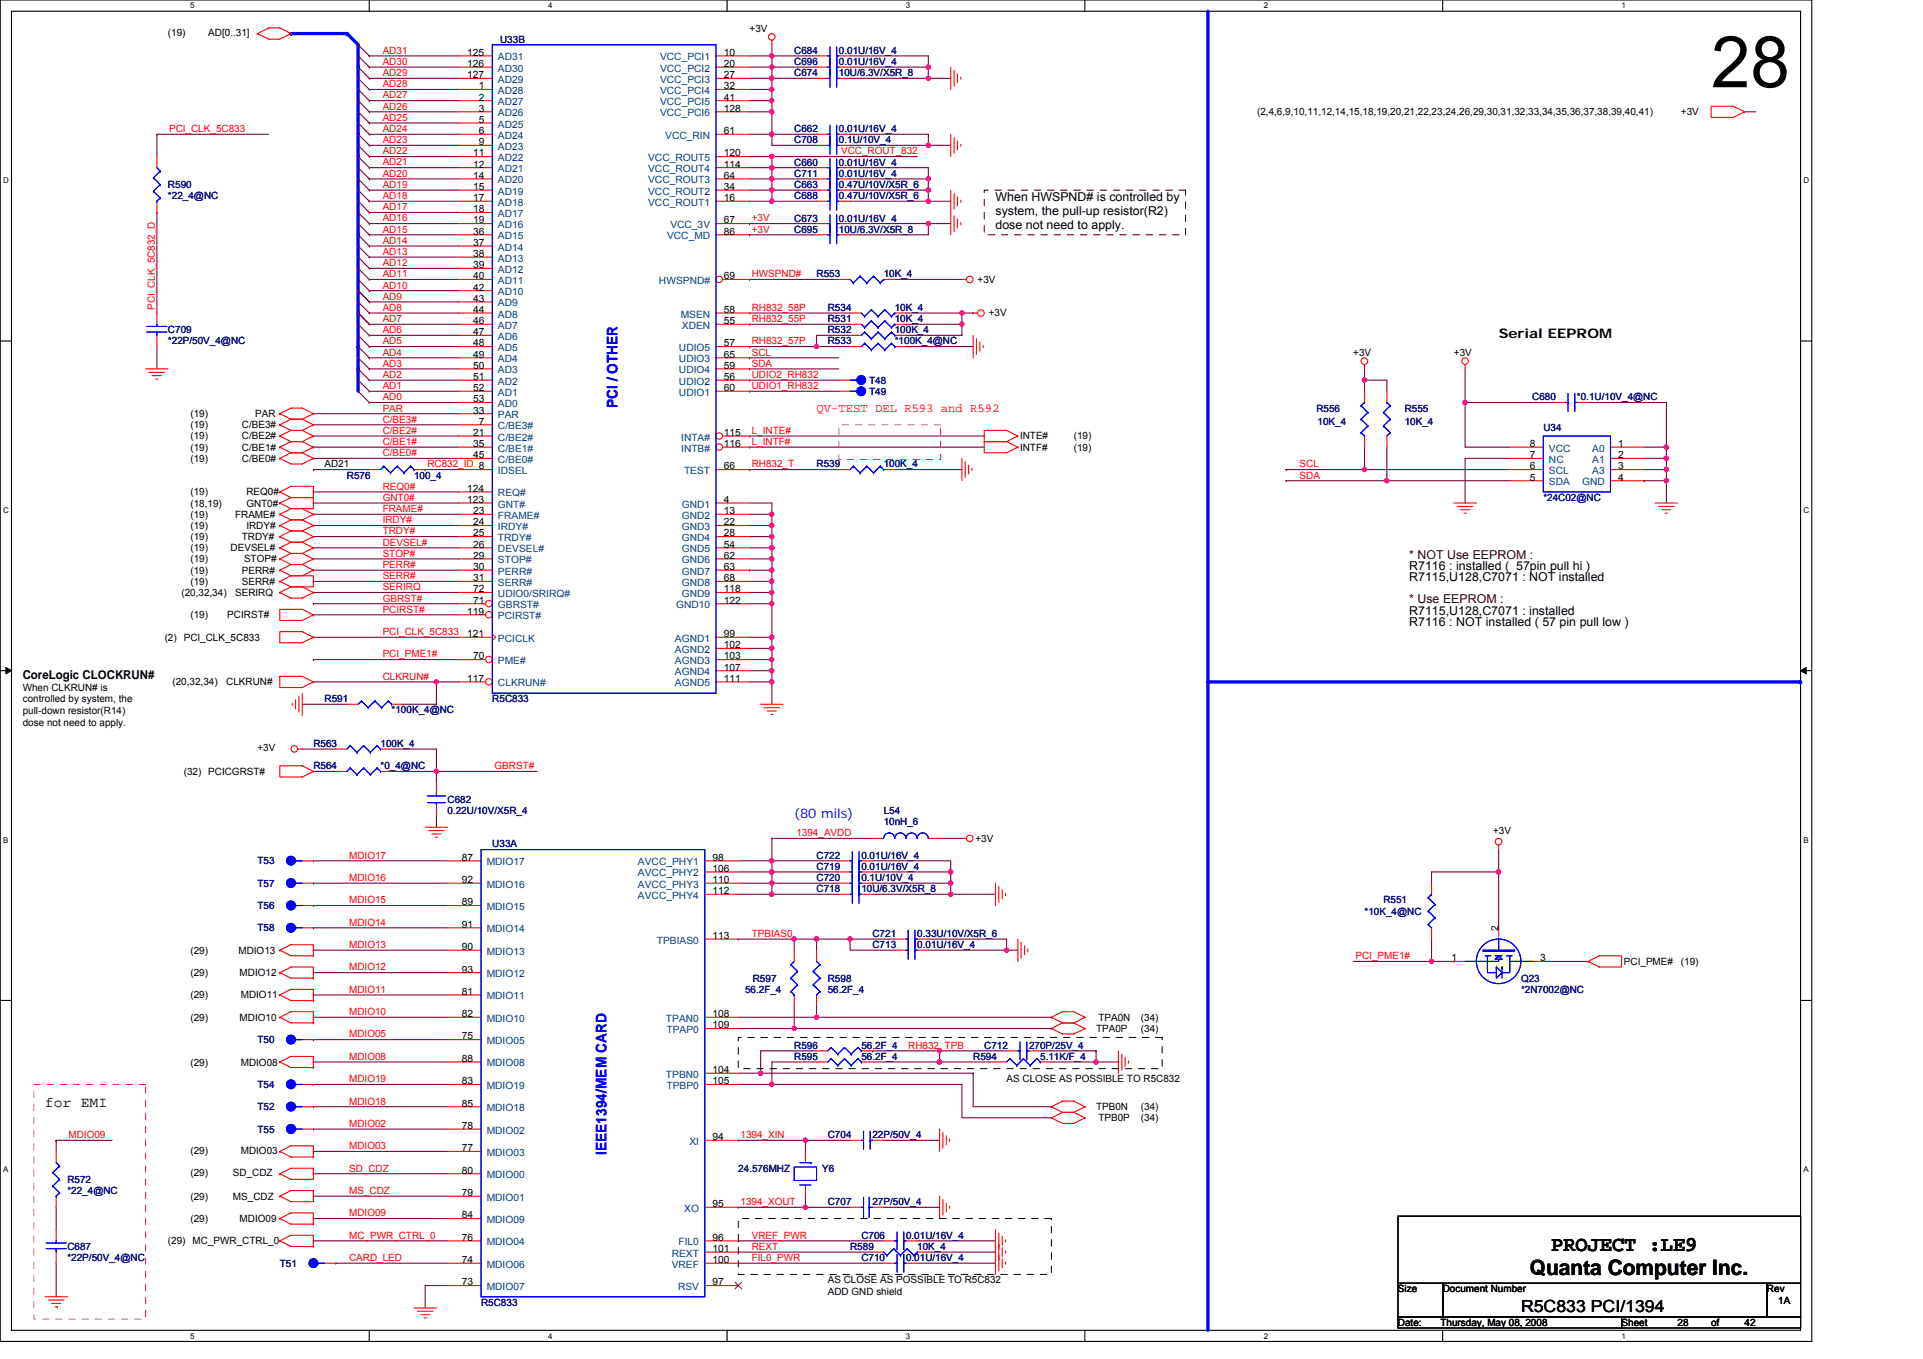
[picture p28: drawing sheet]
<svg xmlns="http://www.w3.org/2000/svg" width="297mm" height="210mm" viewBox="0 0 297 210" stroke-linecap="round" stroke-linejoin="round" font-family="sans-serif">
<defs><g id="words">
<text font-size="11" x="264.3" y="13.5">28</text>
<g font-size="3.3">
<text x="236.3" y="197">Quanta Computer Inc.</text>
<text x="239.6" y="193.3">PROJECT :LE9</text>
</g>
<text font-size="2.6" x="234.9" y="202.7">R5C833 PCI/1394</text>
<g font-size="2.2" fill="#00f">
<text x="95.4" y="63.1" transform="rotate(-90 95.4 63.1)">PCI / OTHER</text>
<text x="93.7" y="178.4" transform="rotate(-90 93.7 178.4)">IEEE1394/MEM CARD</text>
</g>
<text font-size="2.2" x="7" y="171.1">for EMI</text>
<text font-size="2.1" x="231.5" y="52.2">Serial EEPROM</text>
<text font-size="2.1" fill="#00f" x="122.7" y="126.4">(80 mils)</text>
<g font-size="1.9">
<text x="153.8" y="31.1">When HWSPND# is controlled by</text>
<text x="153.8" y="33.3">system, the pull-up resistor(R2)</text>
<text x="153.8" y="35.4">dose not need to apply.</text>
<text x="217.7" y="89.8">R7115,U128,C7071 : NOT installed</text>
<text x="217.7" y="88.1">R7116 : installed ( 57pin pull hi )</text>
<text x="217.7" y="95">R7115,U128,C7071 : installed</text>
<text x="217.7" y="96.7">R7116 : NOT installed ( 57 pin pull low )</text>
<text x="3.5" y="104.9">CoreLogic CLOCKRUN#</text>
</g>
<text font-size="1.9" fill="#f00" x="126.1" y="63.7">QV-TEST DEL R593 and R592</text>
<g font-size="1.9" fill="#400000">
<text x="217.7" y="86.3">* NOT Use EEPROM :</text>
<text x="217.7" y="93.2">* Use EEPROM :</text>
</g>
<g font-size="1.5">
<text x="25.9" y="5.5">(19)</text>
<text x="32.2" y="5.5">AD[0..31]</text>
<text x="115.8" y="4.9">+3V</text>
<text x="72.2" y="10.4">126</text>
<text x="72.2" y="8.6">125</text>
<text x="111.8" y="8.6">10</text>
<text x="111.8" y="10.4">20</text>
<text x="72.2" y="12.1">127</text>
<text x="74" y="17.3">3</text>
<text x="74" y="15.5">2</text>
<text x="74" y="13.8">1</text>
<text x="111.8" y="12.1">27</text>
<text x="111.8" y="13.8">32</text>
<text x="111.8" y="15.5">41</text>
<text x="111.8" y="17.3">128</text>
<text x="194.2" y="17.8">(2,4,6,9,10,11,12,14,15,18,19,20,21,22,23,24,26,29,30,31,32,33,34,35,36,37,38,39,40,41)</text>
<text x="259.6" y="17.8">+3V</text>
<text x="74" y="22.4">9</text>
<text x="74" y="20.7">6</text>
<text x="74" y="19">5</text>
<text x="111.8" y="20.7">61</text>
<text x="73.1" y="29.4">15</text>
<text x="73.1" y="27.6">14</text>
<text x="73.1" y="25.9">12</text>
<text x="73.1" y="24.2">11</text>
<text x="111.8" y="29.4">34</text>
<text x="111.8" y="27.6">64</text>
<text x="111.8" y="25.9">114</text>
<text x="111.8" y="24.2">120</text>
<text x="73.1" y="34.5">19</text>
<text x="73.1" y="32.8">18</text>
<text x="73.1" y="31.1">17</text>
<text x="111.8" y="34.5">67</text>
<text x="111.8" y="31.1">16</text>
<text x="73.1" y="41.4">39</text>
<text x="73.1" y="39.7">38</text>
<text x="73.1" y="38">37</text>
<text x="73.1" y="36.3">36</text>
<text x="111.8" y="36.3">86</text>
<text x="73.1" y="46.6">43</text>
<text x="73.1" y="44.9">42</text>
<text x="73.1" y="43.2">40</text>
<text x="111.8" y="43.2">69</text>
<text x="151" y="43.7">+3V</text>
<text x="73.1" y="53.5">48</text>
<text x="73.1" y="51.8">47</text>
<text x="73.1" y="50.1">46</text>
<text x="73.1" y="48.3">44</text>
<text x="111.8" y="48.3">58</text>
<text x="111.8" y="53.5">57</text>
<text x="111.8" y="50.1">55</text>
<text x="152.7" y="48.9">+3V</text>
<text x="73.1" y="58.7">51</text>
<text x="73.1" y="57">50</text>
<text x="73.1" y="55.3">49</text>
<text x="111.8" y="57">59</text>
<text x="111.8" y="55.3">65</text>
<text x="111.8" y="58.7">56</text>
<text x="209" y="54.9">+3V</text>
<text x="224.6" y="54.9">+3V</text>
<text x="29.4" y="64.5">(19)</text>
<text x="39.4" y="64.5">PAR</text>
<text x="73.1" y="62.2">53</text>
<text x="73.1" y="60.4">52</text>
<text x="73.1" y="63.9">33</text>
<text x="74" y="65.6">7</text>
<text x="111.8" y="60.4">60</text>
<text x="29.4" y="66.2">(19)</text>
<text x="29.4" y="71.4">(19)</text>
<text x="29.4" y="67.9">(19)</text>
<text x="29.4" y="69.6">(19)</text>
<text x="37.4" y="66.2">C/BE3#</text>
<text x="37.4" y="71.4">C/BE0#</text>
<text x="37.4" y="67.9">C/BE2#</text>
<text x="37.4" y="69.6">C/BE1#</text>
<text x="73.1" y="70.8">45</text>
<text x="73.1" y="69.1">35</text>
<text x="73.1" y="67.4">21</text>
<text x="111.8" y="67.4">115</text>
<text x="111.8" y="69.1">116</text>
<text x="157.6" y="67.9">INTE#</text>
<text x="157.6" y="69.6">INTF#</text>
<text x="165.9" y="67.9">(19)</text>
<text x="165.9" y="69.6">(19)</text>
<text x="236.3" y="70.8">7</text>
<text x="236.3" y="69.1">8</text>
<text x="250" y="69.1">1</text>
<text x="250" y="70.8">2</text>
<text x="29.4" y="76.5">(19)</text>
<text x="38.1" y="76.5">REQ0#</text>
<text x="50.1" y="72.2">AD21</text>
<text x="72.2" y="76">124</text>
<text x="72.2" y="77.7">123</text>
<text x="111.8" y="77.7">4</text>
<text x="111.8" y="72.5">66</text>
<text x="236.3" y="74.3">5</text>
<text x="236.3" y="72.5">6</text>
<text x="250" y="72.5">3</text>
<text x="250" y="74.3">4</text>
<text x="29.4" y="83.4">(19)</text>
<text x="29.4" y="81.7">(19)</text>
<text x="29.4" y="78.3">(18,19)</text>
<text x="29.4" y="80">(19)</text>
<text x="36.3" y="80">FRAME#</text>
<text x="37.4" y="83.4">TRDY#</text>
<text x="38.1" y="81.7">IRDY#</text>
<text x="38.1" y="78.3">GNT0#</text>
<text x="73.1" y="82.9">25</text>
<text x="73.1" y="81.2">24</text>
<text x="73.1" y="79.4">23</text>
<text x="111.8" y="79.4">13</text>
<text x="111.8" y="81.2">22</text>
<text x="111.8" y="82.9">28</text>
<text x="29.4" y="88.6">(19)</text>
<text x="29.4" y="86.9">(19)</text>
<text x="29.4" y="85.2">(19)</text>
<text x="35.6" y="85.2">DEVSEL#</text>
<text x="37.4" y="88.6">PERR#</text>
<text x="37.7" y="86.9">STOP#</text>
<text x="73.1" y="89.8">31</text>
<text x="73.1" y="88.1">30</text>
<text x="73.1" y="86.3">29</text>
<text x="73.1" y="84.6">26</text>
<text x="111.8" y="84.6">54</text>
<text x="111.8" y="86.3">62</text>
<text x="111.8" y="88.1">63</text>
<text x="111.8" y="89.8">68</text>
<text x="28" y="92.1">(20,32,34)</text>
<text x="29.4" y="95.5">(19)</text>
<text x="29.4" y="90.4">(19)</text>
<text x="35.1" y="95.5">PCIRST#</text>
<text x="36.3" y="92.1">SERIRQ</text>
<text x="37.4" y="90.4">SERR#</text>
<text x="72.2" y="95">119</text>
<text x="73.1" y="91.5">72</text>
<text x="73.1" y="93.3">71</text>
<text x="111.8" y="93.3">122</text>
<text x="111.8" y="91.5">118</text>
<text x="25.4" y="99">(2) PCI_CLK_5C833</text>
<text x="72.2" y="98.4">121</text>
<text x="73.1" y="101.9">70</text>
<text x="111.8" y="98.4">99</text>
<text x="111.8" y="101.9">103</text>
<text x="111.8" y="100.2">102</text>
<text x="3.5" y="106.8">When CLKRUN# is</text>
<text x="26.6" y="105.9">(20,32,34)</text>
<text x="34.9" y="105.9">CLKRUN#</text>
<text x="72.2" y="105.3">117</text>
<text x="111.8" y="103.6">107</text>
<text x="111.8" y="105.3">111</text>
<text x="3.5" y="108.5">controlled by system, the</text>
<text x="3.5" y="110.3">pull-down resistor(R14)</text>
<text x="3.5" y="112.1">dose not need to apply.</text>
<text x="28.4" y="119.7">(32) PCICGRST#</text>
<text x="39.8" y="116.1">+3V</text>
<text x="150.7" y="130.1">+3V</text>
<text x="230.6" y="128.9">+3V</text>
<text x="71.3" y="136.4">92</text>
<text x="71.3" y="133">87</text>
<text x="110.1" y="133">98</text>
<text x="110.1" y="134.7">106</text>
<text x="110.1" y="136.4">110</text>
<text x="71.3" y="143.3">91</text>
<text x="71.3" y="139.9">89</text>
<text x="110.1" y="138.2">112</text>
<text x="231.5" y="143.9" transform="rotate(-90 231.5 143.9)">2</text>
<text x="29.4" y="147.4">(29)</text>
<text x="36.8" y="147.4">MDIO13</text>
<text x="71.3" y="146.8">90</text>
<text x="110.1" y="145.1">113</text>
<text x="224.2" y="148.5">1</text>
<text x="237.9" y="148.5">3</text>
<text x="250.8" y="149.1">PCI_PME#</text>
<text x="259.6" y="149.1">(19)</text>
<text x="29.4" y="150.8">(29)</text>
<text x="29.4" y="154.3">(29)</text>
<text x="37" y="150.8">MDIO12</text>
<text x="37.2" y="154.3">MDIO11</text>
<text x="71.3" y="153.7">81</text>
<text x="71.3" y="150.3">93</text>
<text x="29.4" y="157.7">(29)</text>
<text x="37" y="157.7">MDIO10</text>
<text x="71.3" y="160.6">75</text>
<text x="71.3" y="157.2">82</text>
<text x="110.1" y="157.2">108</text>
<text x="110.1" y="158.9">109</text>
<text x="169.3" y="159.4">TPA0P</text>
<text x="169.7" y="157.7">TPA0N</text>
<text x="176.2" y="157.7">(34)</text>
<text x="176.2" y="159.4">(34)</text>
<text x="29.4" y="164.6">(29)</text>
<text x="37.2" y="164.6">MDIO08</text>
<text x="71.3" y="164.1">88</text>
<text x="71.3" y="167.5">83</text>
<text x="110.1" y="165.8">104</text>
<text x="110.1" y="167.5">105</text>
<text x="155.5" y="167.2">AS CLOSE AS POSSIBLE TO R5C832</text>
<text x="71.3" y="171">85</text>
<text x="169.3" y="171.5">TPB0N</text>
<text x="169.7" y="173.3">TPB0P</text>
<text x="176.2" y="171.5">(34)</text>
<text x="176.2" y="173.3">(34)</text>
<text x="29.4" y="178.3">(29)</text>
<text x="37.2" y="178.3">MDIO03</text>
<text x="71.3" y="177.9">77</text>
<text x="71.3" y="174.4">78</text>
<text x="110.1" y="176.2">94</text>
<text x="29.4" y="181.7">(29)</text>
<text x="29.4" y="185.4">(29)</text>
<text x="36" y="181.7">SD_CDZ</text>
<text x="36" y="185.4">MS_CDZ</text>
<text x="71.3" y="181.3">80</text>
<text x="71.3" y="184.8">79</text>
<text x="29.4" y="188.8">(29)</text>
<text x="37" y="188.8">MDIO09</text>
<text x="71.3" y="191.7">76</text>
<text x="71.3" y="188.3">84</text>
<text x="110.1" y="191.7">96</text>
<text x="110.1" y="186.5">95</text>
<text x="25.9" y="192.3">(29)</text>
<text x="29.8" y="192.3">MC_PWR_CTRL_0</text>
<text x="71.3" y="195.2">74</text>
<text x="110.1" y="193.4">101</text>
<text x="110.1" y="195.2">100</text>
<text x="71.3" y="198.6">73</text>
<text x="110.1" y="198.6">97</text>
<text x="127.9" y="198.3">AS CLOSE AS POSSIBLE TO R5C832</text>
<text x="127.9" y="200">ADD GND shield</text>
<text x="215.9" y="199.7">Size</text>
<text x="222.9" y="199.7">Document Number</text>
<text x="272.9" y="199.7">Rev</text>
<text x="274.7" y="201.4">1A</text>
<text x="215.9" y="204.9">Date:</text>
<text x="222.5" y="204.9">Thursday, May 08, 2008</text>
<text x="250.5" y="204.9">Sheet</text>
<text x="259.1" y="204.9">28</text>
<text x="264.3" y="204.9">of</text>
<text x="269.5" y="204.9">42</text>
</g>
<g font-size="1.5" fill="#f00">
<text x="59.1" y="10">AD30</text>
<text x="59.1" y="8.3">AD31</text>
<text x="59.1" y="11.8">AD29</text>
<text x="59.1" y="13.5">AD28</text>
<text x="59.1" y="16.9">AD26</text>
<text x="59.1" y="15.2">AD27</text>
<text x="26.1" y="20.4">PCI_CLK_5C833</text>
<text x="59.1" y="23.9">AD22</text>
<text x="59.1" y="20.4">AD24</text>
<text x="59.1" y="18.7">AD25</text>
<text x="59.1" y="22.1">AD23</text>
<text x="129.9" y="23.9">VCC_ROUT_832</text>
<text x="59.1" y="25.6">AD21</text>
<text x="59.1" y="29">AD19</text>
<text x="59.1" y="27.3">AD20</text>
<text x="59.1" y="30.8">AD18</text>
<text x="59.1" y="32.5">AD17</text>
<text x="59.1" y="34.2">AD16</text>
<text x="59.1" y="35.9">AD15</text>
<text x="116.1" y="34.2">+3V</text>
<text x="116.1" y="35.9">+3V</text>
<text x="59.1" y="41.1">AD12</text>
<text x="59.1" y="39.4">AD13</text>
<text x="59.1" y="37.7">AD14</text>
<text x="23.9" y="47.9" transform="rotate(-90 23.9 47.9)">PCI_CLK_5C832_D</text>
<text x="59.1" y="42.8">AD11</text>
<text x="59.1" y="46.3">AD9</text>
<text x="59.1" y="44.6">AD10</text>
<text x="116.1" y="42.8">HWSPND#</text>
<text x="59.1" y="49.8">AD7</text>
<text x="59.1" y="51.5">AD6</text>
<text x="59.1" y="53.2">AD5</text>
<text x="59.1" y="48">AD8</text>
<text x="116.1" y="49.8">RH832_55P</text>
<text x="116.1" y="48">RH832_58P</text>
<text x="116.1" y="53.2">RH832_57P</text>
<text x="59.1" y="58.4">AD2</text>
<text x="59.1" y="54.9">AD4</text>
<text x="59.1" y="56.7">AD3</text>
<text x="116.1" y="56.7">SDA</text>
<text x="116.1" y="54.9">SCL</text>
<text x="116.1" y="58.4">UDIO2_RH832</text>
<text x="59.1" y="60.1">AD1</text>
<text x="59.1" y="61.8">AD0</text>
<text x="59.1" y="65.3">C/BE3#</text>
<text x="59.1" y="63.6">PAR</text>
<text x="116.1" y="60.1">UDIO1_RH832</text>
<text x="59.1" y="68.7">C/BE1#</text>
<text x="59.1" y="70.5">C/BE0#</text>
<text x="59.1" y="67">C/BE2#</text>
<text x="116.1" y="68.7">L_INTF#</text>
<text x="116.1" y="67">L_INTE#</text>
<text x="59.1" y="75.7">REQ0#</text>
<text x="59.1" y="77.4">GNT0#</text>
<text x="66" y="72.2">RC832_ID 8</text>
<text x="116.1" y="72.2">RH832_T</text>
<text x="200.7" y="73.9">SDA</text>
<text x="200.7" y="72.2">SCL</text>
<text x="59.1" y="79.1">FRAME#</text>
<text x="59.1" y="82.6">TRDY#</text>
<text x="59.1" y="80.9">IRDY#</text>
<text x="59.1" y="87.8">PERR#</text>
<text x="59.1" y="84.3">DEVSEL#</text>
<text x="59.1" y="86">STOP#</text>
<text x="59.1" y="89.5">SERR#</text>
<text x="59.1" y="92.9">GBRST#</text>
<text x="59.1" y="94.7">PCIRST#</text>
<text x="59.1" y="91.2">SERIRQ</text>
<text x="59.1" y="98.1">PCI_CLK_5C833</text>
<text x="59.1" y="101.6">PCI_PME1#</text>
<text x="59.1" y="105">CLKRUN#</text>
<text x="76.4" y="118.9">GBRST#</text>
<text x="123" y="129.2">1394_AVDD</text>
<text x="53.9" y="136.1">MDIO16</text>
<text x="53.9" y="132.7">MDIO17</text>
<text x="53.9" y="139.6">MDIO15</text>
<text x="53.9" y="143">MDIO14</text>
<text x="53.9" y="146.5">MDIO13</text>
<text x="53.9" y="149.9">MDIO12</text>
<text x="116.1" y="144.8">TPBIAS0</text>
<text x="209.4" y="148.2">PCI_PME1#</text>
<text x="53.9" y="153.4">MDIO11</text>
<text x="53.9" y="156.8">MDIO10</text>
<text x="53.9" y="160.3">MDIO05</text>
<text x="53.9" y="163.7">MDIO08</text>
<text x="53.9" y="167.2">MDIO19</text>
<text x="140.3" y="162">RH832_TPB</text>
<text x="53.9" y="170.7">MDIO18</text>
<text x="10.6" y="175.9">MDIO09</text>
<text x="53.9" y="174.1">MDIO02</text>
<text x="53.9" y="177.6">MDIO03</text>
<text x="114.4" y="175.9">1394_XIN</text>
<text x="53.9" y="181">SD_CDZ</text>
<text x="53.9" y="184.5">MS_CDZ</text>
<text x="53.9" y="187.9">MDIO09</text>
<text x="53.9" y="191.4">MC_PWR_CTRL_0</text>
<text x="114.4" y="186.2">1394_XOUT</text>
<text x="116.1" y="191.4">VREF_PWR</text>
<text x="53.9" y="194.8">CARD_LED</text>
<text x="116.1" y="193.1">REXT</text>
<text x="116.1" y="194.8">FIL0_PWR</text>
</g>
<g font-size="1.5" fill="#004080">
<text x="76.9" y="11.1">AD30</text>
<text x="76.9" y="9.3">AD31</text>
<text x="102" y="9.3">VCC_PCI1</text>
<text x="102" y="11.1">VCC_PCI2</text>
<text x="76.9" y="18">AD26</text>
<text x="76.9" y="16.3">AD27</text>
<text x="76.9" y="14.5">AD28</text>
<text x="76.9" y="12.8">AD29</text>
<text x="102" y="12.8">VCC_PCI3</text>
<text x="102" y="14.5">VCC_PCI4</text>
<text x="102" y="16.3">VCC_PCI5</text>
<text x="102" y="18">VCC_PCI6</text>
<text x="76.9" y="23.2">AD23</text>
<text x="76.9" y="21.4">AD24</text>
<text x="76.9" y="19.7">AD25</text>
<text x="102.8" y="21.4">VCC_RIN</text>
<text x="76.9" y="28.3">AD20</text>
<text x="76.9" y="26.6">AD21</text>
<text x="76.9" y="24.9">AD22</text>
<text x="100.1" y="28.3">VCC_ROUT3</text>
<text x="100.1" y="26.6">VCC_ROUT4</text>
<text x="100.1" y="24.9">VCC_ROUT5</text>
<text x="76.9" y="35.2">AD16</text>
<text x="76.9" y="33.5">AD17</text>
<text x="76.9" y="31.8">AD18</text>
<text x="76.9" y="30.1">AD19</text>
<text x="100.1" y="31.8">VCC_ROUT1</text>
<text x="100.1" y="30.1">VCC_ROUT2</text>
<text x="103.5" y="35.2">VCC_3V</text>
<text x="76.9" y="40.4">AD13</text>
<text x="76.9" y="38.7">AD14</text>
<text x="76.9" y="37">AD15</text>
<text x="103" y="37">VCC_MD</text>
<text x="76.9" y="47.3">AD9</text>
<text x="76.9" y="45.6">AD10</text>
<text x="76.9" y="43.9">AD11</text>
<text x="76.9" y="42.2">AD12</text>
<text x="101.8" y="43.9">HWSPND#</text>
<text x="76.9" y="52.5">AD6</text>
<text x="76.9" y="50.8">AD7</text>
<text x="76.9" y="49.1">AD8</text>
<text x="105.2" y="49.1">MSEN</text>
<text x="105.3" y="50.8">XDEN</text>
<text x="76.9" y="59.4">AD2</text>
<text x="76.9" y="57.7">AD3</text>
<text x="76.9" y="56">AD4</text>
<text x="76.9" y="54.3">AD5</text>
<text x="104.9" y="54.3">UDIO5</text>
<text x="104.9" y="57.7">UDIO4</text>
<text x="104.9" y="56">UDIO3</text>
<text x="104.9" y="59.4">UDIO2</text>
<text x="76.9" y="62.9">AD0</text>
<text x="76.9" y="61.2">AD1</text>
<text x="76.9" y="64.6">PAR</text>
<text x="104.9" y="61.2">UDIO1</text>
<text x="76.9" y="71.5">C/BE0#</text>
<text x="76.9" y="69.8">C/BE1#</text>
<text x="76.9" y="68.1">C/BE2#</text>
<text x="76.9" y="66.3">C/BE3#</text>
<text x="105.2" y="68.1">INTA#</text>
<text x="105.2" y="69.8">INTB#</text>
<text x="239.3" y="71.5">NC</text>
<text x="239.3" y="69.8">VCC</text>
<text x="246" y="69.8">A0</text>
<text x="246" y="71.5">A1</text>
<text x="76.9" y="76.7">REQ#</text>
<text x="76.9" y="73.3">IDSEL</text>
<text x="105.7" y="73.3">TEST</text>
<text x="239.3" y="75">SDA</text>
<text x="239.3" y="73.3">SCL</text>
<text x="244.4" y="75">GND</text>
<text x="246" y="73.3">A3</text>
<text x="76.9" y="78.4">GNT#</text>
<text x="76.9" y="83.6">TRDY#</text>
<text x="76.9" y="81.9">IRDY#</text>
<text x="76.9" y="80.2">FRAME#</text>
<text x="105.3" y="78.4">GND1</text>
<text x="105.3" y="80.2">GND2</text>
<text x="105.3" y="81.9">GND3</text>
<text x="105.3" y="83.6">GND4</text>
<text x="76.9" y="88.8">PERR#</text>
<text x="76.9" y="87.1">STOP#</text>
<text x="76.9" y="85.3">DEVSEL#</text>
<text x="105.3" y="85.3">GND5</text>
<text x="105.3" y="87.1">GND6</text>
<text x="105.3" y="88.8">GND7</text>
<text x="76.9" y="92.2">UDIO0/SRIRQ#</text>
<text x="76.9" y="90.5">SERR#</text>
<text x="76.9" y="95.7">PCIRST#</text>
<text x="76.9" y="94">GBRST#</text>
<text x="104.4" y="94">GND10</text>
<text x="105.3" y="90.5">GND8</text>
<text x="105.3" y="92.2">GND9</text>
<text x="76.9" y="99.2">PCICLK</text>
<text x="104.3" y="99.2">AGND1</text>
<text x="104.3" y="100.9">AGND2</text>
<text x="76.9" y="102.6">PME#</text>
<text x="76.9" y="106.1">CLKRUN#</text>
<text x="104.3" y="102.6">AGND3</text>
<text x="104.3" y="104.3">AGND4</text>
<text x="104.3" y="106.1">AGND5</text>
<text x="75.2" y="137.2">MDIO16</text>
<text x="75.2" y="133.7">MDIO17</text>
<text x="98.5" y="133.7">AVCC_PHY1</text>
<text x="98.5" y="135.4">AVCC_PHY2</text>
<text x="98.5" y="137.2">AVCC_PHY3</text>
<text x="75.2" y="140.6">MDIO15</text>
<text x="98.5" y="138.9">AVCC_PHY4</text>
<text x="75.2" y="147.5">MDIO13</text>
<text x="75.2" y="144.1">MDIO14</text>
<text x="101.4" y="145.8">TPBIAS0</text>
<text x="75.2" y="154.4">MDIO11</text>
<text x="75.2" y="151">MDIO12</text>
<text x="75.2" y="161.3">MDIO05</text>
<text x="75.2" y="157.9">MDIO10</text>
<text x="102.9" y="157.9">TPAN0</text>
<text x="103" y="159.6">TPAP0</text>
<text x="75.2" y="164.8">MDIO08</text>
<text x="102.9" y="166.5">TPBN0</text>
<text x="75.2" y="171.7">MDIO18</text>
<text x="75.2" y="168.3">MDIO19</text>
<text x="103" y="168.3">TPBP0</text>
<text x="75.2" y="178.6">MDIO03</text>
<text x="75.2" y="175.2">MDIO02</text>
<text x="106.5" y="176.9">XI</text>
<text x="75.2" y="182.1">MDIO00</text>
<text x="75.2" y="185.5">MDIO01</text>
<text x="75.2" y="189">MDIO09</text>
<text x="105.7" y="187.2">XO</text>
<text x="75.2" y="192.4">MDIO04</text>
<text x="75.2" y="195.9">MDIO06</text>
<text x="103.8" y="194.2">REXT</text>
<text x="103.8" y="195.9">VREF</text>
<text x="104.8" y="192.4">FIL0</text>
<text x="75.2" y="199.3">MDIO07</text>
<text x="104.7" y="199.3">RSV</text>
</g>
<g font-size="1.5" fill="#000080">
<text x="77.3" y="6.6">U33B</text>
<text x="122.7" y="11.8">C674</text>
<text x="122.7" y="10">C696</text>
<text x="122.7" y="8.3">C684</text>
<text x="129.6" y="11.8">10U/6.3V/X5R_8</text>
<text x="129.6" y="10">0.01U/16V_4</text>
<text x="129.6" y="8.3">0.01U/16V_4</text>
<text x="122.7" y="20.4">C662</text>
<text x="122.7" y="22.1">C708</text>
<text x="129.6" y="20.4">0.01U/16V_4</text>
<text x="129.6" y="22.1">0.1U/10V_4</text>
<text x="25.9" y="29">R590</text>
<text x="122.7" y="29">C663</text>
<text x="122.7" y="27.3">C711</text>
<text x="122.7" y="25.6">C660</text>
<text x="129.6" y="29">0.47U/10V/X5R_6</text>
<text x="129.6" y="27.3">0.01U/16V_4</text>
<text x="129.6" y="25.6">0.01U/16V_4</text>
<text x="25.9" y="30.8">*22_4@NC</text>
<text x="122.7" y="34.2">C673</text>
<text x="122.7" y="35.9">C695</text>
<text x="122.7" y="30.8">C688</text>
<text x="129.6" y="34.2">0.01U/16V_4</text>
<text x="129.6" y="35.9">10U/6.3V/X5R_8</text>
<text x="129.6" y="30.8">0.47U/10V/X5R_6</text>
<text x="126.1" y="42.9">R553</text>
<text x="136.5" y="42.9">10K_4</text>
<text x="25.9" y="51.5">C709</text>
<text x="25.9" y="53.2">*22P/50V_4@NC</text>
<text x="127.9" y="49.8">R531</text>
<text x="127.9" y="48">R534</text>
<text x="127.9" y="53.2">R533</text>
<text x="127.9" y="51.5">R532</text>
<text x="138.2" y="49.8">10K_4</text>
<text x="138.2" y="48">10K_4</text>
<text x="138.2" y="53.2">*100K_4@NC</text>
<text x="138.2" y="51.5">100K_4</text>
<text x="134.3" y="59.3">T48</text>
<text x="134.3" y="61">T49</text>
<text x="203.3" y="63.6">R556</text>
<text x="203.5" y="65.7">10K_4</text>
<text x="217" y="63.6">R555</text>
<text x="217" y="65.7">10K_4</text>
<text x="236.7" y="61.8">C680</text>
<text x="243.6" y="61.8">*0.1U/10V_4@NC</text>
<text x="238.4" y="66.5">U34</text>
<text x="53.6" y="74">R576</text>
<text x="64" y="74">100_4</text>
<text x="126.1" y="72.2">R539</text>
<text x="136.5" y="72.2">100K_4</text>
<text x="238.4" y="77.4">*24C02@NC</text>
<text x="50.1" y="108.5">R591</text>
<text x="60.5" y="110.2">*100K_4@NC</text>
<text x="76" y="108.5">R5C833</text>
<text x="48.4" y="115.4">R563</text>
<text x="48.4" y="118.9">R564</text>
<text x="58.8" y="115.4">100K_4</text>
<text x="58.8" y="118.9">*0_4@NC</text>
<text x="69.1" y="124">C682</text>
<text x="69.1" y="125.8">0.22U/10V/X5R_4</text>
<text x="136.5" y="125.8">L54</text>
<text x="76" y="130.9">U33A</text>
<text x="136.5" y="127.5">10nH_6</text>
<text x="39.8" y="137">T57</text>
<text x="39.8" y="133.5">T53</text>
<text x="126.1" y="136.1">C720</text>
<text x="126.1" y="134.4">C719</text>
<text x="126.1" y="137.9">C718</text>
<text x="126.1" y="132.7">C722</text>
<text x="133" y="136.1">0.1U/10V_4</text>
<text x="133" y="134.4">0.01U/16V_4</text>
<text x="133" y="137.9">10U/6.3V/X5R_8</text>
<text x="133" y="132.7">0.01U/16V_4</text>
<text x="39.8" y="143.9">T58</text>
<text x="39.8" y="140.4">T56</text>
<text x="210.8" y="141.3">*10K_4@NC</text>
<text x="213.7" y="139.6">R551</text>
<text x="134.8" y="144.8">C721</text>
<text x="134.8" y="146.5">C713</text>
<text x="141.7" y="144.8">0.33U/10V/X5R_6</text>
<text x="141.7" y="146.5">0.01U/16V_4</text>
<text x="115.1" y="153.4">56.2F_4</text>
<text x="116.3" y="151.7">R597</text>
<text x="127.9" y="151.7">R598</text>
<text x="127.9" y="153.4">56.2F_4</text>
<text x="234.9" y="151.7">Q23</text>
<text x="234.9" y="153.4">*2N7002@NC</text>
<text x="39.8" y="161.2">T50</text>
<text x="122.7" y="163.8">R595</text>
<text x="122.7" y="162">R596</text>
<text x="133" y="163.8">56.2F_4</text>
<text x="133" y="162">56.2F_4</text>
<text x="150.3" y="163.8">R594</text>
<text x="152" y="162">C712</text>
<text x="159" y="162">270P/25V_4</text>
<text x="160.7" y="163.8">5.11K/F_4</text>
<text x="39.8" y="171.5">T52</text>
<text x="39.8" y="168.1">T54</text>
<text x="39.8" y="175">T55</text>
<text x="127.9" y="175.9">C704</text>
<text x="134.8" y="175.9">22P/50V_4</text>
<text x="10.4" y="182.8">R572</text>
<text x="10.4" y="184.5">*22_4@NC</text>
<text x="114" y="181">24.576MHZ</text>
<text x="127" y="181">Y6</text>
<text x="127.9" y="186.2">C707</text>
<text x="133.1" y="191.4">C706</text>
<text x="134.8" y="186.2">27P/50V_4</text>
<text x="139.9" y="191.4">0.01U/16V_4</text>
<text x="10.4" y="193.1">C687</text>
<text x="10.4" y="194.9">*22P/50V_4@NC</text>
<text x="43.2" y="195.7">T51</text>
<text x="131.3" y="193.1">R589</text>
<text x="133.1" y="194.9">C710</text>
<text x="139.9" y="194.9">0.01U/16V_4</text>
<text x="141.7" y="193.1">10K_4</text>
<text x="74.3" y="201.8">R5C833</text>
</g>
<g font-size="1.2">
<text x="29.4" y="1.3">5</text>
<text x="84.7" y="1.3">4</text>
<text x="139.9" y="1.3">3</text>
<text x="195.2" y="1.3">2</text>
<text x="250.5" y="1.3">1</text>
<text x=".5" y="28.3">D</text>
<text x="278.6" y="28.3">D</text>
<text x=".5" y="79.2">C</text>
<text x="278.6" y="79.2">C</text>
<text x=".5" y="130.2">B</text>
<text x="278.6" y="130.2">B</text>
<text x=".5" y="181.1">A</text>
<text x="278.6" y="181.1">A</text>
<text x="29.4" y="206.8">5</text>
<text x="84.7" y="206.8">4</text>
<text x="139.9" y="206.8">3</text>
<text x="195.2" y="206.8">2</text>
<text x="250.5" y="206.8">1</text>
</g>
</g></defs>
<path d="M0 0h279.9v207.3h-279.9zM1.8 1.7h276.3v203.8h-276.3z" fill="none" stroke="#000" stroke-width=".17"/>
<g fill="#fff">
<path d="M29.4 .2h.7v1.4h-.7z"/>
<path d="M29.4 205.7h.7v1.4h-.7z"/>
</g>
<path d="M57 0v1.7M57 205.5v1.8" fill="none" stroke="#000" stroke-width=".17"/>
<g fill="#fff">
<path d="M84.7 .2h.6v1.4h-.6z"/>
<path d="M84.7 205.7h.6v1.4h-.6z"/>
</g>
<path d="M112.3 0v1.7M112.3 205.5v1.8" fill="none" stroke="#000" stroke-width=".17"/>
<g fill="#fff">
<path d="M139.9 .2h.7v1.4h-.7z"/>
<path d="M139.9 205.7h.7v1.4h-.7z"/>
</g>
<path d="M167.6 0v1.7M167.6 205.5v1.8" fill="none" stroke="#000" stroke-width=".17"/>
<g fill="#fff">
<path d="M195.2 .2h.7v1.4h-.7z"/>
<path d="M195.2 205.7h.7v1.4h-.7z"/>
</g>
<path d="M222.8 0v1.7M222.8 205.5v1.8" fill="none" stroke="#000" stroke-width=".17"/>
<g fill="#fff">
<path d="M250.5 .2h.6v1.4h-.6z"/>
<path d="M250.5 205.7h.6v1.4h-.6z"/>
<path d="M.5 27.2h.8v1.4h-.8z"/>
<path d="M278.6 27.2h.8v1.4h-.8z"/>
<path d="M.5 78.1h.8v1.4h-.8z"/>
<path d="M278.6 78.1h.8v1.4h-.8z"/>
</g>
<path d="M0 52.7h1.8M278.1 52.7h1.8" fill="none" stroke="#000" stroke-width=".17"/>
<g fill="#fff">
<path d="M.5 129.1h.8v1.4h-.8z"/>
<path d="M278.6 129.1h.8v1.4h-.8z"/>
</g>
<path d="M0 103.6h1.8M278.1 103.6h1.8" fill="none" stroke="#000" stroke-width=".17"/>
<path d="M.9 103.1l.9 .5-.9 .5zM278.1 103.6l.9-.5v1z" fill="#000" stroke="#000" stroke-width=".15"/>
<g fill="#fff">
<path d="M.5 180h.8v1.4h-.8z"/>
<path d="M278.6 180h.8v1.4h-.8z"/>
</g>
<path d="M0 154.6h1.8M278.1 154.6h1.8M215.9 198.3h7v5.2h-7zM215.9 187.9h62.2v10.4h-62.2zM222.9 198.3h50v5.2h-50zM272.9 198.3h5.2v5.2h-5.2zM215.9 203.5h34.6v1.7h-34.6zM250.5 203.5h27.6v1.7h-27.6z" fill="none" stroke="#000" stroke-width=".17"/>
<g fill="none" stroke="#800040" stroke-width=".17">
<path d="M55.3 13.8h.1M55.3 19h.1M55.3 15.6h.1M55.3 12.1h.1M55.3 10.4h.1M55.3 17.3h.1M55.3 8.6h.1M55.3 6.9h.1M55.3 13.8l1.7 1.8M55.3 19l1.7 1.7M55.3 15.6l1.7 1.7M55.3 12.1l1.7 1.7"/>
<path d="M55.3 10.4l1.7 1.7M55.3 17.3l1.7 1.7M55.3 8.6l1.7 1.8M55.3 6.9l1.7 1.7M57 13.8h.1M57 17.3h.1M57 10.4h.1M57 15.6h.1M57 8.6h.1M57 12.1h.1M57 19h.1M57 13.8h13.9"/>
<path d="M57 17.3h13.9M57 10.4h13.9M57 15.6h13.9M57 8.6h13.9M57 12.1h13.9M57 19h13.9M115.8 10.4h3.4M115.8 12.1h3.4M115.8 15.6h3.4M115.8 13.8h3.4M115.8 17.3h3.4M115.8 8.6h3.4"/>
<path d="M119.2 8.6v1.8M119.2 8.6h.1M119.2 12.1h.1M119.2 10.4h.1M119.2 10.4h6.9M119.2 12.1h6.9M119.2 10.4v12.1h6.9M119.2 6.9v1.7M119.2 17.3h.1M119.2 15.6h.1M119.2 13.8h.1M119.2 8.6h6.9"/>
<path d="M131.3 8.6h12.1v1.8M131.3 10.4h12.1M131.3 12.1h12.1M143.4 12.1h.1M143.4 12.1h3.5M143.4 10.4h.1M143.4 10.4v1.7M269.5 17.3h1.7M24.2 32.8h.1M24.2 20.7h.1M24.2 20.7v3.5M24.2 32.8v15.6"/>
<path d="M24.2 20.7h17.3M55.3 34.5h.1M55.3 38h.1M55.3 36.3h.1M55.3 25.9h.1M55.3 31.1h.1M55.3 32.8h.1M55.3 27.6h.1M55.3 22.5h.1M55.3 20.7h.1M55.3 29.4h.1M55.3 39.7h.1"/>
<path d="M55.3 24.2h.1M55.3 34.5l1.7 1.8M55.3 38l1.7 1.7M55.3 36.3l1.7 1.7M55.3 25.9l1.7 1.7M55.3 31.1l1.7 1.7M55.3 32.8l1.7 1.7M55.3 27.6l1.7 1.8M55.3 22.5l1.7 1.7M55.3 20.7l1.7 1.8M55.3 29.4l1.7 1.7M55.3 39.7l1.7 1.8"/>
<path d="M55.3 24.2l1.7 1.7M57 24.2h.1M57 25.9h.1M57 39.7h.1M57 29.4h.1M57 31.1h.1M57 32.8h.1M57 27.6h.1M57 34.5h.1M57 38h.1M57 20.7h.1M57 22.5h.1"/>
<path d="M57 36.3h.1M57 24.2h13.9M57 20.7h13.9M57 25.9h13.9M57 39.7h13.9M57 29.4h13.9M57 31.1h13.9M57 32.8h13.9M57 27.6h13.9M57 34.5h13.9M57 38h13.9M57 22.5h13.9"/>
<path d="M57 36.3h13.9M115.8 34.5h.1M115.8 36.3h.1M115.8 29.4h3.4M115.8 24.2h3.4M115.8 27.6h3.4M115.8 25.9h3.4M115.8 31.1h3.4M115.8 20.7h3.4M115.8 34.5h10.3M115.8 36.3h10.3M119.2 20.7h6.9"/>
<path d="M119.2 20.7h.1M119.2 31.1h.1M119.2 24.2h.1M119.2 25.9h6.9M119.2 25.9h.1M119.2 27.6h.1M119.2 27.6h6.9M119.2 29.4h.1M119.2 29.4h6.9M119.2 24.2h22.5M119.2 31.1h6.9M119.2 24.2v6.9"/>
<path d="M131.3 20.7h12.1v1.8M131.3 29.4h12.1M131.3 27.6h12.1M131.3 25.9h12.1v1.7M131.3 34.5h12.1M131.3 31.1h12.1M131.3 22.5h12.1M143.4 22.5h.1M143.4 34.5v1.8h-12.1M143.4 31.1h.1M143.4 27.6h.1M143.4 29.4h.1"/>
<path d="M143.4 22.5h3.5M143.4 34.5h.1M143.4 31.1h3.5M143.4 34.5h3.5M143.4 27.6v3.5M24.2 53.6v3.4M55.3 44.9h.1M55.3 43.2h.1M55.3 53.6h.1M55.3 46.7h.1M55.3 48.4h.1M55.3 55.3h.1"/>
<path d="M55.3 57h.1M55.3 50.1h.1M55.3 51.8h.1M55.3 58.7h.1M55.3 41.5h.1M55.3 44.9l1.7 1.8M55.3 43.2l1.7 1.7M55.3 53.6l1.7 1.7M55.3 46.7l1.7 1.7M55.3 48.4l1.7 1.7M55.3 55.3l1.7 1.7M55.3 57l1.7 1.7"/>
<path d="M55.3 50.1l1.7 1.7M55.3 51.8l1.7 1.8M55.3 58.7l1.7 1.8M55.3 41.5l1.7 1.7M57 58.7h.1M57 50.1h.1M57 43.2h.1M57 51.8h.1M57 41.5h.1M57 46.7h.1M57 44.9h.1M57 53.6h.1"/>
<path d="M57 55.3h.1M57 57h.1M57 48.4h.1M57 58.7h13.9M57 50.1h13.9M57 43.2h13.9M57 57h13.9M57 51.8h13.9M57 41.5h13.9M57 46.7h13.9M57 48.4h13.9M57 44.9h13.9"/>
<path d="M57 53.6h13.9M57 55.3h13.9M115.8 57h.1M115.8 50.1h.1M115.8 48.4h.1M115.8 55.3h.1M115.8 43.2h.1M115.8 58.7h.1M115.8 53.6h.1M115.8 58.7h13.8M115.8 50.1h15.5M115.8 43.2h13.8"/>
<path d="M115.8 57h13.8M115.8 48.4h15.5M115.8 53.6h10.3M115.8 55.3h13.8M126.1 53.6h5.2M126.1 51.8h.1M126.1 51.8h5.2M126.1 51.8v1.8M138.2 43.2h10.4M140 50.1h8.6v1.7h-8.6M140 50.1h.1M140 53.6h10.3"/>
<path d="M140 48.4h10.3M148.6 48.4h.1M148.6 48.4v1.7M150.3 48.4h.1M210.8 58.7h3.4v1.8M210.8 58.7h.1M210.8 57v1.7M210.8 58.7v1.8M226.3 57v5.2M48.4 69.1h.1M48.4 79.5h.1M48.4 65.6h.1"/>
<path d="M48.4 76h.1M48.4 63.9h.1M48.4 70.8h.1M48.4 72.6h.1M48.4 67.4h.1M48.4 77.7h.1M48.4 69.1h22.5M48.4 79.5h22.5M48.4 67.4h22.5M48.4 72.6h8.6M48.4 65.6h22.5M48.4 76h22.5"/>
<path d="M48.4 63.9h22.5M48.4 70.8h22.5M48.4 77.7h22.5M55.3 60.5h.1M55.3 60.5l1.7 1.7M57 60.5h.1M57 62.2h.1M57 60.5h13.9M57 62.2h13.9M65.7 72.6h.1M65.7 72.6h5.2M115.8 69.1h.1"/>
<path d="M115.8 67.4h.1M115.8 72.6h.1M115.8 60.5h.1M115.8 77.7h3.4v1.8M115.8 79.5h3.4M115.8 60.5h13.8M115.8 69.1h36.2M115.8 67.4h36.2M115.8 72.6h13.8M119.2 79.5h.1M119.2 79.5v8.6M138.2 72.6h10.4"/>
<path d="M198.7 74.3h.1M198.7 72.6h.1M198.7 72.6h34.5M198.7 74.3h34.5M210.8 72.6h.1M210.8 69.1v3.5M214.2 74.3h.1M214.2 69.1v5.2M226.3 62.2v6.9h6.9M226.3 62.2h.1M226.3 62.2h13.8M233.2 70.8h-6.9v6.9"/>
<path d="M245.3 62.2h12.1v6.9M254 69.1h3.4M254 74.3h.1M254 70.8h3.4M254 72.6h3.4M254 74.3h3.4M257.4 74.3v3.4M257.4 69.1h.1M257.4 70.8h.1M257.4 72.6h.1M257.4 69.1v5.2M48.4 88.1h.1"/>
<path d="M48.4 84.6h.1M48.4 98.5h.1M48.4 93.3h.1M48.4 82.9h.1M48.4 95h.1M48.4 81.2h.1M48.4 86.4h.1M48.4 89.8h.1M48.4 91.5h.1M48.4 88.1h22.5M48.4 84.6h22.5M48.4 98.5h22.5"/>
<path d="M48.4 93.3h22.5M48.4 82.9h22.5M48.4 95h22.5M48.4 81.2h22.5M48.4 86.4h22.5M48.4 89.8h22.5M48.4 91.5h22.5M115.8 89.8h3.4M115.8 88.1h.1M115.8 82.9h3.4M115.8 98.5h3.4M115.8 81.2h3.4"/>
<path d="M115.8 84.6h3.4M115.8 91.5h3.4M115.8 86.4h3.4M115.8 93.3h3.4M115.8 88.1h3.4M119.2 93.3h.1M119.2 84.6h.1M119.2 81.2h.1M119.2 88.1v1.7M119.2 82.9h.1M119.2 91.5h.1M119.2 98.5h.1"/>
<path d="M119.2 89.8h.1M119.2 86.4h.1M119.2 89.8v19M46.7 108.8h6.9M46.7 115.7h5.2M48.4 101.9h.1M48.4 119.2h3.5M48.4 105.4h.1M48.4 101.9h22.5M48.4 105.4h22.5M60.5 115.7h6.9v3.5M60.5 119.2h6.9"/>
<path d="M67.4 105.4h.1M67.4 105.4v3.4h-5.2M67.4 119.2h.1M67.4 119.2h15.5M67.4 119.2v1.7M115.8 105.4h3.4M115.8 103.6h3.4M115.8 101.9h3.4M115.8 100.2h3.4M119.2 101.9h.1M119.2 103.6h.1M119.2 105.4h.1"/>
<path d="M119.2 100.2h.1M48.4 136.5h.1M48.4 139.9h.1M48.4 133h.1M48.4 136.5h20.7M48.4 139.9h20.7M48.4 133h20.7M67.4 126.1v1.7M114 134.7h5.2M114 133h5.2M114 136.5h5.2M114 138.2h5.2"/>
<path d="M119.2 136.5v1.7M119.2 133h10.4M119.2 133h.1M119.2 136.5h.1M119.2 134.7h10.4M119.2 129.5h.1M119.2 129.5v3.5M119.2 134.7h.1M119.2 138.2h.1M119.2 133v3.5M119.2 136.5h10.4M119.2 129.5h15.6"/>
<path d="M119.2 138.2h10.4M134.8 136.5h.1M134.8 134.7h12.1M134.8 133h12.1v1.7M134.8 138.2h12.1M134.8 136.5h12.1M145.1 129.5h3.5M146.9 136.5v1.7M146.9 138.2h.1M146.9 134.7h.1M146.9 138.2h6.9M146.9 134.7v1.8"/>
<path d="M231.5 134.7v8.7M231.5 134.7h-10.4v1.8M231.5 134.7h.1M231.5 131.3v3.4M48.4 146.8h.1M48.4 157.2h.1M48.4 153.7h.1M48.4 143.4h.1M48.4 150.3h.1M48.4 157.2h20.7M48.4 146.8h20.7M48.4 153.7h20.7"/>
<path d="M48.4 143.4h20.7M48.4 150.3h20.7M114 145.1h.1M114 157.2h12.1M114 145.1h17.3M114 158.9h8.7M122.7 145.1v1.7M122.7 145.1h.1M122.7 155.4v3.5M122.7 158.9h.1M122.7 158.9h39.7M126.1 157.2h.1"/>
<path d="M126.1 145.1v1.7M126.1 155.4v1.8M126.1 145.1h.1M126.1 157.2h36.3M131.3 145.1h.1M131.3 145.1h6.9M131.3 145.1v1.7h6.9M143.4 145.1h12.1v1.7M143.4 146.8h12.1M155.5 146.8h.1M155.5 146.8h1.7M209 148.5h15.6"/>
<path d="M221.1 148.5h.1M221.1 145.1v3.4M224.6 148.5h.1M238.4 148.5h6.9M8.7 176.2v1.7M8.7 176.2h.1M8.7 176.2h8.6M48.4 171h.1M48.4 164.1h.1M48.4 160.6h.1M48.4 174.5h.1M48.4 167.6h.1"/>
<path d="M48.4 177.9h.1M48.4 164.1h20.7M48.4 171h20.7M48.4 160.6h20.7M48.4 174.5h20.7M48.4 167.6h20.7M48.4 177.9h20.7M114 176.2h.1M114 165.8h3.5M114 167.6h5.2M114 176.2h17.3M117.5 165.8h32.8"/>
<path d="M119.2 167.6h.1M119.2 167.6h29.4v5.1h13.8M124.4 176.2h.1M124.4 176.2v1.7M126.1 162.4h-8.6v3.4M126.1 164.1h-6.9v3.5M134.8 162.4h.1M134.8 164.1h10.3M134.8 162.4h20.7M136.5 176.2h8.6M145.1 164.1h.1M145.1 162.4v1.7"/>
<path d="M145.1 162.4h.1M145.1 164.1h8.7M150.3 165.8h.1M150.3 165.8v5.2h12.1M160.7 162.4h8.6M162.4 164.1h6.9M169.3 162.4h.1M169.3 164.1h3.5M169.3 162.4v1.7M8.7 195.2v5.2M8.7 186.5v3.5M48.4 181.4h.1"/>
<path d="M48.4 184.8h.1M48.4 188.3h.1M48.4 191.7h.1M48.4 191.7h20.7M48.4 181.4h20.7M48.4 184.8h20.7M48.4 188.3h20.7M51.9 195.2h.1M51.9 195.2h17.2M69.1 198.6h-3.4v3.5M114 193.5h.1M114 195.2h.1"/>
<path d="M114 191.7h.1M114 186.5h.1M114 193.5h20.8M114 195.2h22.5M114 186.5h17.3M114 191.7h22.5M124.4 186.5h.1M124.4 184.8v1.7M136.5 186.5h8.6M141.7 191.7h12.1M141.7 195.2h12.1M143.4 193.5h10.4"/>
</g>
<path d="M45 5.2h.1M45 5.2h8.6M53.6 5.2h.1M53.6 5.2l1.7 1.7v46.7M186.6 1.7v203.8M55.3 57h.1M55.3 53.6h.1M55.3 53.6v6.9M186.6 105.4h91.5M278.1 105.4h.1" fill="none" stroke="#00f" stroke-width=".51"/>
<g fill="#f0f" stroke="#f0f" stroke-width=".17">
<circle cx="67.4" cy="105.4" r=".33"/>
<circle cx="119.2" cy="88.1" r=".33"/>
<circle cx="148.6" cy="48.4" r=".34"/>
<circle cx="148.6" cy="50.1" r=".34"/>
<circle cx="126.1" cy="53.5" r=".33"/>
<circle cx="119.2" cy="8.6" r=".34"/>
<circle cx="119.2" cy="12.1" r=".34"/>
<circle cx="119.2" cy="10.4" r=".33"/>
<circle cx="143.4" cy="22.5" r=".34"/>
<circle cx="119.2" cy="20.7" r=".34"/>
<circle cx="119.2" cy="31.1" r=".34"/>
<circle cx="119.2" cy="25.9" r=".34"/>
<circle cx="119.2" cy="24.2" r=".34"/>
<circle cx="119.2" cy="27.6" r=".33"/>
<circle cx="119.2" cy="29.4" r=".34"/>
<circle cx="124.4" cy="176.2" r=".34"/>
<circle cx="124.4" cy="186.5" r=".34"/>
<circle cx="119.2" cy="134.7" r=".34"/>
<circle cx="119.2" cy="133" r=".34"/>
<circle cx="119.2" cy="136.4" r=".34"/>
<circle cx="146.9" cy="136.4" r=".34"/>
<circle cx="126.1" cy="157.2" r=".33"/>
<circle cx="131.3" cy="145.1" r=".34"/>
<circle cx="143.4" cy="12.1" r=".34"/>
<circle cx="122.7" cy="145.1" r=".34"/>
<circle cx="119.2" cy="93.3" r=".34"/>
<circle cx="119.2" cy="101.9" r=".34"/>
<circle cx="119.2" cy="84.6" r=".34"/>
<circle cx="145.1" cy="164.1" r=".34"/>
<circle cx="145.1" cy="162.3" r=".34"/>
<circle cx="214.2" cy="74.3" r=".34"/>
<circle cx="210.8" cy="72.5" r=".34"/>
<circle cx="210.8" cy="58.7" r=".34"/>
<circle cx="226.3" cy="62.2" r=".33"/>
<circle cx="257.4" cy="74.3" r=".34"/>
<circle cx="67.4" cy="119.2" r=".34"/>
<circle cx="231.5" cy="134.7" r=".34"/>
<circle cx="221.1" cy="148.5" r=".33"/>
<circle cx="119.2" cy="17.3" r=".34"/>
<circle cx="119.2" cy="15.5" r=".34"/>
<circle cx="119.2" cy="13.8" r=".34"/>
<circle cx="119.2" cy="103.6" r=".34"/>
<circle cx="122.7" cy="158.9" r=".34"/>
<circle cx="126.1" cy="145.1" r=".34"/>
<circle cx="119.2" cy="138.2" r=".34"/>
<circle cx="119.2" cy="81.2" r=".34"/>
<circle cx="143.4" cy="31.1" r=".34"/>
<circle cx="146.9" cy="138.2" r=".34"/>
<circle cx="143.4" cy="27.6" r=".33"/>
<circle cx="119.2" cy="105.4" r=".33"/>
<circle cx="143.4" cy="29.4" r=".34"/>
<circle cx="155.5" cy="146.8" r=".34"/>
<circle cx="146.9" cy="134.7" r=".34"/>
<circle cx="119.2" cy="79.4" r=".33"/>
<circle cx="119.2" cy="82.9" r=".34"/>
<circle cx="119.2" cy="91.5" r=".34"/>
<circle cx="119.2" cy="98.4" r=".34"/>
<circle cx="257.4" cy="70.8" r=".33"/>
<circle cx="257.4" cy="69.1" r=".34"/>
<circle cx="119.2" cy="89.8" r=".34"/>
<circle cx="119.2" cy="100.2" r=".34"/>
<circle cx="143.4" cy="10.4" r=".33"/>
<circle cx="143.4" cy="34.5" r=".34"/>
<circle cx="169.3" cy="164.1" r=".34"/>
<circle cx="119.2" cy="86.4" r=".34"/>
<circle cx="119.2" cy="167.5" r=".34"/>
<circle cx="117.5" cy="165.8" r=".33"/>
<circle cx="257.4" cy="72.5" r=".34"/>
</g>
<g fill="none" stroke="#f00" stroke-width=".17">
<path d="M39.8 5.2l1.7-.9h1.7l1.8 .9M39.8 5.2l1.7 .9h1.7l1.8-.9M39.8 5.2h.1M45 5.2h.1M119.2 6.2v.7M126.1 12.1h1.8M126.1 10.4h1.8M129.6 12.1h1.7M129.6 10.4h1.7M146.9 10.4v3.4M147.4 10.9v2.4M147.9 11.4v1.4"/>
<path d="M148.4 11.9v.4M264.3 16.4h3.5l1.7 .9-1.7 .8h-3.5zM269.5 17.3h.1M24.2 24.2v1.7M24.2 31.1v1.7M110.6 34.5h5.2M126.1 29.4h1.8M126.1 27.6h1.8M126.1 34.5h1.8M126.1 36.3h1.8M126.1 20.7h1.8M126.1 31.1h1.8"/>
<path d="M129.6 29.4h1.7M129.6 27.6h1.7M129.6 34.5h1.7M129.6 36.3h1.7M129.6 20.7h1.7M129.6 31.1h1.7M146.9 29.4v6.9M146.9 20.7v3.5M147.4 33.3v2.5M147.4 21.3v2.4M147.4 29.9v2.4M147.9 33.9v1.3"/>
<path d="M147.9 21.8v1.4M147.9 30.4v1.4M148.4 34.4v.3M148.4 22.3v.3M148.4 30.9v.4M22.5 57h3.4M23 57.5h2.4M23.5 58h1.4M24.1 58.6h.3M24.2 48.4v1.7M24.2 51.8v1.8M110.6 53.6h5.2"/>
<path d="M129.6 58.7h1.7M131.3 50.1h1.8M131.3 48.4h1.8M131.3 53.6h1.8M131.3 51.8h1.8M138.2 50.1h1.8M138.2 48.4h1.8M138.2 53.6h1.8M138.2 51.8h1.8M148.6 43.2h.7M150.3 51.8v3.5M150.3 48.4h.7"/>
<path d="M150.8 52.3v2.5M151.4 52.9v1.4M151.9 53.4v.3M210.8 56.3v.7M226.3 56.3v.7M43.2 79.5h.1M43.2 65.6h.1M43.2 76l1.8-.9h3.4v1.8h-3.4M43.2 76h.1M43.2 77.7h.1M43.2 63.9h.1M43.2 63.9l1.8-.8h1.7l1.7 .8"/>
<path d="M43.2 70.8l1.8 .9h1.7l1.7-.9M43.2 70.8h.1M43.2 67.4h.1M43.2 69.1h.1M43.2 79.5l1.8 .8M43.2 65.6l1.8 .9M43.2 76l1.8 .9M43.2 77.7l1.8 .9M43.2 63.9l1.8 .9M43.2 67.4l1.8 .8M43.2 69.1l1.8 .9M45 78.6h1.7l1.7 .9"/>
<path d="M45 66.5h1.7M45 64.8h1.7M45 76.9h3.4v1.7h-3.4M45 70h1.7M45 68.2h1.7M45 78.6l-1.8 .9M45 64.8l-1.8 .8M45 76.9l-1.8 .8M45 70l-1.8 .8M45 66.5l-1.8 .9M45 68.2l-1.8 .9M46.7 64.8l1.7 .8"/>
<path d="M46.7 70l1.7 .8M46.7 66.5l1.7 .9M46.7 68.2l1.7 .9M48.4 79.5h.1M48.4 65.6h.1M48.4 63.9h.1M48.4 70.8h.1M48.4 67.4h.1M48.4 69.1h.1M48.4 79.5l-1.7 .8M48.4 65.6l-1.7 .9M48.4 63.9l-1.7 .9"/>
<path d="M48.4 67.4l-1.7 .8M48.4 69.1l-1.7 .9M57 72.6h1.8M64 72.6h1.7M129.6 72.6h1.7M129.6 60.5h1.7M136.5 72.6h1.7M148.6 70.8v3.5M149.1 71.3v2.5M149.6 71.9v1.3M150.1 72.4v.3M155.5 68.2h-3.5v1.8h3.5l1.7-.9"/>
<path d="M155.5 68.2l1.7 .9M157.2 67.4l-1.7-.9h-3.5v1.7h3.5M157.2 67.4h.1M157.2 69.1h.1M157.2 67.4l-1.7 .8M210.8 60.5v1.7M210.8 67.4v1.7M214.2 60.5v1.7M214.2 67.4v1.7M224.6 77.7h3.4M225.1 78.3h2.4M225.6 78.8h1.4"/>
<path d="M226.1 79.3h.4M233.2 72.6h5.2M233.2 69.1h5.2M233.2 70.8h5.2M233.2 74.3h5.2M248.8 72.6h5.2M248.8 69.1h5.2M248.8 70.8h5.2M248.8 74.3h5.2M255.7 77.7h3.4M256.2 78.3h2.4M256.7 78.8h1.4"/>
<path d="M257.2 79.3h.4M43.2 81.2h.1M43.2 91.5l1.8 .9h1.7l1.7-.9M43.2 91.5h.1M43.2 86.4h.1M43.2 94.1h3.5l1.7 .9-1.7 .9h-3.5zM43.2 97.6h3.5l1.7 .9-1.7 .8h-3.5zM43.2 84.6h.1M43.2 88.1h.1M43.2 89.8h.1M43.2 82.9h.1M43.2 81.2l1.8 .8"/>
<path d="M43.2 86.4l1.8 .8M43.2 84.6l1.8 .9M43.2 88.1l1.8 .9M43.2 89.8l1.8 .9M43.2 82.9l1.8 .9M45 82h1.7M45 80.3h1.7M45 90.7h1.7l1.7 .8M45 87.2h1.7M45 85.5h1.7M45 83.8h1.7M45 89h3.4v1.7h-3.4"/>
<path d="M45 80.3l-1.8 .9M45 90.7l-1.8 .8M45 85.5l-1.8 .9M45 83.8l-1.8 .8M45 87.2l-1.8 .9M45 89l-1.8 .8M45 82l-1.8 .9M46.7 80.3l1.7 .9M46.7 85.5l1.7 .9M46.7 83.8l1.7 .8M46.7 87.2l1.7 .9M46.7 82l1.7 .9"/>
<path d="M48.4 81.2h.1M48.4 91.5h.1M48.4 86.4h.1M48.4 95h.1M48.4 98.5h.1M48.4 84.6h.1M48.4 88.1l-1.7 .9h-1.7M48.4 88.1h.1M48.4 82.9h.1M48.4 81.2l-1.7 .8M48.4 86.4l-1.7 .8M48.4 84.6l-1.7 .9"/>
<path d="M48.4 82.9l-1.7 .9M70.9 91.5h5.1M43.2 104.5h3.5l1.7 .9M43.2 104.5v1.7h3.5l1.7-.8M43.2 104.5h.1M43.2 118.3h3.5l1.7 .9-1.7 .9h-3.5zM45.1 108.6v.4M45.7 108.1v1.4M46 115.7h.7M46.2 107.6v2.4M46.7 107.1v3.5M48.4 105.4h.1"/>
<path d="M48.4 119.2h.1M51.9 115.7h1.7M51.9 119.2h1.7M53.6 108.8h1.7M58.8 115.7h1.7M58.8 119.2h1.7M60.5 108.8h1.7M117.5 108.8h3.4M118 109.3h2.4M118.5 109.9h1.4M119.1 110.4h.3M46.7 136.5h1.7"/>
<path d="M46.7 133h1.7M65.7 127.8h3.4M66.2 128.3h2.4M66.7 128.9h1.4M67.2 129.4h.4M67.4 120.9v1.7M67.4 124.4v1.7M69.1 136.5h5.2M69.1 133h5.2M69.1 139.9h5.2M108.9 136.5h5.1M108.9 133h5.1"/>
<path d="M108.9 134.7h5.1M108.9 138.2h5.1M129.6 136.5h1.7M129.6 134.7h1.7M129.6 138.2h1.7M133.1 136.5h1.7M133.1 134.7h1.7M133.1 138.2h1.7M134.8 129.5h1.7M143.4 129.5h1.7M148.6 129.5h.7M153.8 136.5v3.4"/>
<path d="M154.3 137v2.4M154.8 137.5v1.4M155.3 138v.4M221.1 136.5v1.7M231.5 130.6v.7M43.2 157.2l1.8 .9h3.4M43.2 157.2h.1M43.2 157.2l1.8-.9h3.4v1.8M43.2 146.8l1.8 .9h3.4M43.2 146.8h.1M43.2 146.8l1.8-.8h3.4v1.7M43.2 153.7l1.8 .9h3.4"/>
<path d="M43.2 153.7h.1M43.2 153.7l1.8-.8h3.4v1.7M43.2 150.3l1.8 .8h3.4M43.2 150.3h.1M43.2 150.3l1.8-.9h3.4v1.7M48.4 158.1h.1M48.4 147.7h.1M48.4 154.6h.1M48.4 151.1h.1M69.1 157.2h5.2M69.1 146.8h5.2M69.1 153.7h5.2"/>
<path d="M69.1 150.3h5.2M69.1 143.4h5.2M108.9 145.1h5.1M108.9 157.2h5.1M108.9 158.9h5.1M122.7 146.8v1.7M122.7 153.7v1.7M126.1 146.8v1.7M126.1 153.7v1.7M138.2 145.1h1.8M141.7 145.1h1.7M157.2 145.1v3.4"/>
<path d="M157.7 145.6v2.4M158.3 146.1v1.4M158.8 146.6v.4M162.4 158.9h.1M162.4 158.9l1.7 .9h1.8l1.7-.9M162.4 157.2l1.7-.9h1.8l1.7 .9M162.4 157.2h.1M162.4 157.2l1.7 .9M164.1 158.1h1.8M164.1 158.1l-1.7 .8M165.9 158.1l1.7 .8M167.6 158.9h.1"/>
<path d="M167.6 157.2h.1M167.6 157.2l-1.7 .9M221.1 143.4v1.7M224.6 148.5h1.7M231.5 143.4v1.7M236.7 148.5h1.7M245.3 148.5l1.7-.8h3.5v1.7h-3.5zM245.3 148.5h.1M8.7 177.9v1.7M43.2 177.9l1.8 .9h3.4M43.2 177.9h.1M43.2 177.9l1.8-.9h3.4v1.8"/>
<path d="M43.2 164.1l1.8 .9h3.4M43.2 164.1h.1M43.2 164.1l1.8-.9h3.4v1.8M46.7 160.6h1.7M46.7 171h1.7M46.7 174.5h1.7M46.7 167.6h1.7M48.4 178.8h.1M48.4 165h.1M69.1 160.6h5.2M69.1 164.1h5.2M69.1 171h5.2"/>
<path d="M69.1 174.5h5.2M69.1 167.6h5.2M69.1 177.9h5.2M108.9 165.8h5.1M108.9 167.6h5.1M108.9 176.2h5.1M124.4 177.9v1.7M126.1 164.1h1.8M126.1 162.4h1.8M131.3 176.2h1.8M133.1 164.1h1.7M133.1 162.4h1.7"/>
<path d="M134.8 176.2h1.7M145.1 174.5v3.4M145.6 175v2.4M146.2 175.5v1.4M146.7 176v.4M153.8 164.1h1.7M155.5 162.4h1.7M159 162.4h1.7M160.7 164.1h1.7M162.4 172.7h.1M162.4 172.7l1.7 .9h1.8l1.7-.9M162.4 171l1.7-.9h1.8l1.7 .9"/>
<path d="M162.4 171h.1M162.4 171l1.7 .9M164.1 171.9h1.8M164.1 171.9l-1.7 .8M165.9 171.9l1.7 .8M167.6 172.7h.1M167.6 171h.1M167.6 171l-1.7 .9M172.8 162.4v3.4M173.3 162.9v2.4M173.8 163.4v1.4M174.3 163.9v.4"/>
<path d="M8.7 184.8v1.7M43.2 191.7l1.8 .9h3.4M43.2 191.7h.1M43.2 191.7l1.8-.8h3.4v1.7M43.2 188.3l1.8 .8h3.4M43.2 188.3h.1M43.2 188.3l1.8-.9h3.4v1.7M43.2 181.4h.1M43.2 184.8h.1M48.4 192.6h.1M48.4 189.1h.1M48.4 180.5h-3.4l-1.8 .9"/>
<path d="M48.4 180.5v1.7h-3.4l-1.8-.8M48.4 180.5h.1M48.4 184h-3.4l-1.8 .8M48.4 184v1.7h-3.4l-1.8-.9M48.4 184h.1M50.1 195.2h1.8M69.1 195.2h5.2M69.1 191.7h5.2M69.1 181.4h5.2M69.1 198.6h5.2M69.1 188.3h5.2M69.1 184.8h5.2"/>
<path d="M108.9 186.5h5.1M108.9 195.2h5.1M108.9 191.7h5.1M108.9 193.5h5.1M108.9 198.6h5.1M124.4 183.1v1.7M131.3 186.5h1.8M134.8 186.5h1.7M134.8 193.5h1.7M136.5 195.2h1.7M136.5 191.7h1.7M140 195.2h1.7"/>
<path d="M140 191.7h1.7M141.7 193.5h1.7M145.1 184.8v3.5M145.6 185.3v2.4M146.2 185.9v1.3M146.7 186.4v.3M153.8 190v6.9M153.8 191.7v3.5M154.3 194v2.4M154.3 192.2v2.5M154.3 190.5v2.4M154.8 194.5v1.4"/>
<path d="M154.8 192.8v1.3M154.8 191v1.4M155.3 195v.3M155.3 193.3v.3M155.3 191.6v.3M7 200.4h3.4M7.5 200.9h2.4M8 201.4h1.4M8.5 201.9h.4M8.9 201.9h.1M64 202.1h3.4M64.5 202.6h2.4"/>
<path d="M65 203.1h1.4M65.5 203.6h.3"/>
<circle cx="119.2" cy="5.7" r=".51"/>
<circle cx="149.8" cy="43.2" r=".51"/>
<circle cx="151.5" cy="48.4" r=".51"/>
<circle cx="210.8" cy="55.8" r=".51"/>
<circle cx="226.3" cy="55.8" r=".51"/>
<circle cx="45.5" cy="115.7" r=".51"/>
<circle cx="149.8" cy="129.5" r=".51"/>
<circle cx="231.5" cy="130" r=".51"/>
</g>
<path d="M114 160.3h65.5v4.8h-65.5zM114 188.3h48.4v8.6h-48.4z" fill="none" stroke="#000" stroke-width=".15" stroke-dasharray="1 1 1 1 1 1 1 1"/>
<path d="M152 29.4h31.1v6.9h-31.1z" fill="none" stroke="#400000" stroke-width=".15" stroke-dasharray="1 1 1 1 1 1 1 1"/>
<path d="M129.6 65.6h15.7v5.4h-15.7zM5.2 167.6h17.3v36.2h-17.3z" fill="none" stroke="#f0f" stroke-width=".15" stroke-dasharray="1 1 1 1 1 1 1 1"/>
<g fill="none" stroke="#00f" stroke-width=".17">
<path d="M127.9 12.1h.3M127.9 10.4h.3M128.2 10.7v2.8M128.2 9v2.7M128.2 19.3v2.8M129.2 10.7v2.8M129.2 12.1h.1M129.2 9v2.7M129.2 10.4h.1M129.2 19.3v2.8M129.2 12.1h.4M129.2 10.4h.4"/>
<path d="M23.7 27.5h.1M23.7 29.5h.1M23.7 27.5l1 1M23.7 29.5l1 1.1M24.2 31.1h.1M24.2 25.9l.5 .5M24.7 26.4h.1M24.7 28.5h.1M24.7 30.6h.1M24.7 26.4l-1 1.1M24.7 28.5l-1 1M24.7 30.6l-.5 .5"/>
<path d="M127.9 29.4h.3M127.9 27.6h.3M127.9 34.5h.3M127.9 36.3h.3M127.9 20.7h.3M127.9 31.1h.3M128.2 28v2.8M128.2 26.3v2.7M128.2 33.2v2.7M128.2 34.9v2.8M128.2 29.7v2.8M129.2 28v2.8"/>
<path d="M129.2 29.4h.1M129.2 26.3v2.7M129.2 27.6h.1M129.2 33.2v2.7M129.2 34.5h.1M129.2 34.9v2.8M129.2 36.3h.1M129.2 20.7h.1M129.2 29.7v2.8M129.2 31.1h.1M129.2 29.4h.4M129.2 27.6h.4"/>
<path d="M129.2 34.5h.4M129.2 36.3h.4M129.2 20.7h.4M129.2 31.1h.4M22.7 51.3h3.1M22.7 50.4h3.1M24.2 50.1v.3M24.2 51.3h.1M24.2 51.3v.5M131.3 58.7h1.1M132.4 58.7h.1M133.1 50.1l.5 .5"/>
<path d="M133.1 48.4l.5 .5M133.6 50.6h.1M133.6 48.9h.1M133.6 53h.1M133.6 51.3h.1M133.6 53l-.5 .6M133.6 53l1 1.1M133.6 51.3l-.5 .5M133.6 51.3l1 1M134.6 49.6h.1M134.6 47.9h.1M134.6 54.1h.1"/>
<path d="M134.6 52.3h.1M134.6 49.6l-1 1M134.6 49.6l1 1M134.6 47.9l-1 1M134.6 47.9l1 1M135.6 50.6h.1M135.6 48.9h.1M135.6 53h.1M135.6 51.3h.1M135.6 53l-1 1.1M135.6 53l1.1 1.1M135.6 51.3l-1 1"/>
<path d="M135.6 51.3l1.1 1M136.7 49.6h.1M136.7 47.9h.1M136.7 54.1h.1M136.7 52.3h.1M136.7 49.6l-1.1 1M136.7 49.6l1 1M136.7 47.9l-1.1 1M136.7 47.9l1 1M137.7 50.6h.1M137.7 48.9h.1M137.7 53h.1"/>
<path d="M137.7 51.3h.1M137.7 53l-1 1.1M137.7 53l.5 .6M137.7 51.3l-1 1M137.7 51.3l.5 .5M138.2 50.1h.1M138.2 48.4h.1M138.2 53.6h.1M138.2 51.8h.1M138.2 50.1l-.5 .5M138.2 48.4l-.5 .5M59.3 72h.1"/>
<path d="M59.3 72l-.5 .6M59.3 72l1 1.1M60.3 73.1h.1M61.4 72h.1M61.4 72l-1.1 1.1M61.4 72l1 1.1M62.4 73.1h.1M63.4 72h.1M63.4 72l-1 1.1M63.4 72l.6 .6M64 72.6h.1M131.3 60.5h1.1"/>
<path d="M131.8 72h.1M131.8 72l-.5 .6M131.8 72l1.1 1.1M132.4 60.5h.1M132.9 73.1h.1M133.9 72h.1M133.9 72l-1 1.1M133.9 72l1 1.1M134.9 73.1h.1M136 72h.1M136 72l-1.1 1.1M136 72l.5 .6"/>
<path d="M136.5 72.6h.1M210.2 66.8h.1M210.2 64.8h.1M210.2 62.7h.1M210.2 66.8l.6 .6M210.2 64.8l1.1 1M210.2 62.7l1.1 1M210.8 62.2h.1M210.8 62.2l-.6 .5M211.3 65.8h.1M211.3 63.7h.1M211.3 65.8l-1.1 1"/>
<path d="M211.3 63.7l-1.1 1.1M213.7 65.8h.1M213.7 63.7h.1M213.7 65.8l1 1M213.7 63.7l1 1.1M214.2 62.2h.1M214.2 62.2l.5 .5M214.7 66.8h.1M214.7 64.8h.1M214.7 62.7h.1M214.7 66.8l-.5 .6M214.7 64.8l-1 1"/>
<path d="M214.7 62.7l-1 1M238.4 67.4h10.4v8.6h-10.4zM54.1 115.2h.1M54.1 118.7h.1M54.1 115.2l-.5 .5M54.1 115.2l1 1M54.1 118.7l-.5 .5M54.1 118.7l1 1M55.1 116.2h.1M55.1 119.7h.1M55.8 108.3h.1M55.8 108.3l-.5 .5"/>
<path d="M55.8 108.3l1.1 1M56.2 115.2h.1M56.2 118.7h.1M56.2 115.2l-1.1 1M56.2 115.2l1 1M56.2 118.7l-1.1 1M56.2 118.7l1 1M56.9 109.3h.1M57.2 116.2h.1M57.2 119.7h.1M57.9 108.3h.1M57.9 108.3l-1 1"/>
<path d="M57.9 108.3l1 1M58.2 115.2h.1M58.2 118.7h.1M58.2 115.2l-1 1M58.2 115.2l.6 .5M58.2 118.7l-1 1M58.2 118.7l.6 .5M58.8 115.7h.1M58.8 119.2h.1M58.9 109.3h.1M60 108.3h.1M60 108.3l-1.1 1"/>
<path d="M60 108.3l.5 .5M60.5 108.8h.1M45.7 136.5h.1M45.7 133h.1M45.7 136.5h1M45.7 133h1M66 124h2.8M66 123h2.8M67.4 122.6v.4M67.4 124h.1M67.4 124v.4M74.3 131.3h34.6v69.1h-34.6z"/>
<path d="M131.3 134.7h.4M131.3 138.2h.4M131.3 136.5h.4M131.7 135.1v2.7M131.7 136.5h.1M131.7 133.3v2.8M131.7 136.8v2.8M132.7 136.5h.4M132.7 135.1v2.7M132.7 133.3v2.8M132.7 134.7h.1M132.7 136.8v2.8"/>
<path d="M132.7 138.2h.1M132.7 134.7h.4M132.7 138.2h.4M136.5 129.5a.85 .85 0 0 1 .8-.8 .85 .85 0 0 1 .9 .8 .87 .87 0 0 1 .9-.8 .87 .87 0 0 1 .8 .8 .87 .87 0 0 1 .9-.8 .87 .87 0 0 1 .9 .8 .86 .86 0 0 1 .8-.8 .86 .86 0 0 1 .9 .8M220.6 138.7h.1M220.6 138.7l1.1 1M221.1 138.2h.1M221.1 138.2l-.5 .5M221.7 139.7h.1M221.7 139.7l-1.1 1.1M122.2 149.1h.1M122.2 151.1h.1"/>
<path d="M122.2 153.2h.1M122.2 149.1l1 1M122.2 151.1l1 1.1M122.2 153.2l.5 .5M122.7 153.7h.1M122.7 148.5l-.5 .6M123.2 150.1h.1M123.2 152.2h.1M123.2 150.1l-1 1M123.2 152.2l-1 1M125.6 150.1h.1M125.6 152.2h.1"/>
<path d="M125.6 150.1l1.1 1M125.6 152.2l1.1 1M126.1 153.7h.1M126.1 148.5l.6 .6M126.7 149.1h.1M126.7 151.1h.1M126.7 153.2h.1M126.7 149.1l-1.1 1M126.7 151.1l-1.1 1.1M126.7 153.2l-.6 .5M140 145.1h.3M140.3 143.7v2.8"/>
<path d="M141.3 143.7v2.8M141.3 145.1h.1M141.3 145.1h.4M220.6 142.9h.1M220.6 140.8h.1M220.6 142.9l.5 .5M220.6 140.8l1.1 1M221.7 141.8h.1M221.7 141.8l-1.1 1.1M229.1 146.8h4.8v.2h-4.8zM229.4 147.7h.9M229.8 147.7v2.6h1.3"/>
<path d="M231 147.7h.5M231.1 149.6v1.5l.9-.8M231.1 149.8v-.4l.9 .9M231.1 148h.1M231.5 148.2v.3h-5.2M231.5 145.1v1.7M231.5 147.7h.1M231.5 147.7l-.5 .5h.5M231.5 147.7l.5 .5h-.5M231.5 147.7h.5M232 150.3v.8M232 149.4h.1"/>
<path d="M232 149.4v.9M232.7 147.7h.5M233.2 148.5h3.5M233.2 147.7v.8M233.2 148.5v1.8h-1.2M233.2 147.7h.4M8.7 179.6l.5 .5M45.7 160.6h.1M45.7 171h.1M45.7 174.5h.1M45.7 167.6h.1M45.7 160.6h1"/>
<path d="M45.7 171h1M45.7 174.5h1M45.7 167.6h1M123.5 179.6h1.8M125.3 179.6h.1M128.4 163.6h.1M128.4 161.8h.1M128.4 163.6l-.5 .5M128.4 163.6l1 1M128.4 161.8l-.5 .6M128.4 161.8l1 1.1M129.4 164.6h.1"/>
<path d="M129.4 162.9h.1M130.4 163.6h.1M130.4 161.8h.1M130.4 163.6l-1 1M130.4 163.6l1.1 1M130.4 161.8l-1 1.1M130.4 161.8l1.1 1.1M131.5 164.6h.1M131.5 162.9h.1M132.5 163.6h.1M132.5 161.8h.1M132.5 163.6l-1 1"/>
<path d="M132.5 163.6l.6 .5M132.5 161.8l-1 1.1M132.5 161.8l.6 .6M133.1 164.1h.1M133.1 162.4h.1M133.1 176.2h.3M133.4 174.8v2.8M134.4 174.8v2.8M134.4 176.2h.1M134.4 176.2h.4M156 163.6h.1M156 163.6l-.5 .5"/>
<path d="M156 163.6l1.1 1M157.1 164.6h.1M157.2 162.4h.4M157.6 161v2.7M158.1 163.6h.1M158.1 163.6l-1 1M158.1 163.6l1 1M158.6 161v2.7M158.6 162.4h.1M158.6 162.4h.4M159.1 164.6h.1M160.2 163.6h.1"/>
<path d="M160.2 163.6l-1.1 1M160.2 163.6l.5 .5M160.7 164.1h.1M8.2 181.2h.1M8.2 183.3h.1M8.2 181.2l1 1M8.2 183.3l1 1M8.7 184.8h.1M9.2 180.1h.1M9.2 182.2h.1M9.2 184.3h.1M9.2 180.1l-1 1.1"/>
<path d="M9.2 182.2l-1 1.1M9.2 184.3l-.5 .5M49.1 195.2h.1M49.1 195.2h1M122.7 180.3h3.4v2.1h-3.4zM123.5 183.1h1.8M133.1 186.5h.3M133.4 185v3.1M134.3 185v3.1M134.3 186.5h.1M134.3 186.5h.5M136.5 193.5l.5 .5"/>
<path d="M137 194h.1M138 192.9h.1M138 192.9l-1 1.1M138 192.9l1.1 1.1M138.2 195.2h.4M138.2 191.7h.4M138.6 193.8v2.8M138.6 190.4v2.7M139.1 194h.1M139.6 193.8v2.8M139.6 195.2h.1M139.6 190.4v2.7"/>
<path d="M139.6 191.7h.1M139.6 195.2h.4M139.6 191.7h.4M140.1 192.9h.1M140.1 192.9l-1 1.1M140.1 192.9l1.1 1.1M141.2 194h.1M141.7 193.5h.1M141.7 193.5l-.5 .5"/>
<circle cx="231.5" cy="148.5" r="3.4"/>
</g>
<g fill="#00f" stroke="#00f" stroke-width=".17">
<circle cx="44.9" cy="160.6" r=".69"/>
<circle cx="44.9" cy="171" r=".69"/>
<circle cx="44.9" cy="174.4" r=".69"/>
<circle cx="133" cy="60.4" r=".68"/>
<circle cx="48.4" cy="195.2" r=".68"/>
<circle cx="133" cy="58.7" r=".68"/>
<circle cx="44.9" cy="167.5" r=".69"/>
<circle cx="44.9" cy="136.4" r=".69"/>
<circle cx="44.9" cy="133" r=".69"/>
</g>
<path d="M113.5 198.1l1.1 1.1M114.6 198.1l-1.1 1.1" fill="none" stroke="#804000" stroke-width=".15"/>
<circle cx="111.1" cy="67.4" r=".51" fill="#fff" stroke="#f00" stroke-width=".17"/>
<path d="M111.6 67.4h4.2" fill="none" stroke="#f00" stroke-width=".17"/>
<circle cx="75.5" cy="101.9" r=".51" fill="#fff" stroke="#f00" stroke-width=".17"/>
<g fill="none" stroke="#f00" stroke-width=".17">
<path d="M70.9 58.7h5.1M70.9 57h5.1M70.9 55.3h5.1M70.9 53.6h5.1M70.9 51.8h5.1M70.9 50.1h5.1M70.9 48.4h5.1M70.9 70.8h5.1M70.9 69.1h5.1M70.9 67.4h5.1M70.9 65.6h5.1M70.9 62.2h5.1"/>
<path d="M70.9 60.5h5.1M70.9 101.9h4.1"/>
</g>
<circle cx="111.1" cy="43.2" r=".51" fill="#fff" stroke="#f00" stroke-width=".17"/>
<g fill="none" stroke="#f00" stroke-width=".17">
<path d="M70.9 19h5.1M70.9 17.3h5.1M70.9 15.6h5.1M70.9 13.8h5.1M70.9 12.1h5.1M70.9 10.4h5.1M70.9 8.6h5.1M110.6 10.4h5.2M110.6 8.6h5.2M70.9 39.7h5.1M70.9 38h5.1M70.9 36.3h5.1"/>
<path d="M70.9 34.5h5.1M70.9 32.8h5.1M70.9 31.1h5.1M70.9 29.4h5.1M70.9 27.6h5.1M70.9 25.9h5.1M70.9 24.2h5.1M70.9 22.5h5.1M70.9 20.7h5.1M110.6 31.1h5.2M70.9 43.2h5.1M70.9 46.7h5.1"/>
<path d="M70.9 44.9h5.1M70.9 41.5h5.1M111.6 43.2h4.2M70.9 77.7h5.1M70.9 63.9h5.1M70.9 76h5.1M70.9 72.6h5.1M70.9 79.5h5.1M110.6 77.7h5.2M70.9 89.8h5.1M70.9 88.1h5.1M70.9 86.4h5.1"/>
<path d="M70.9 84.6h5.1M70.9 82.9h5.1M70.9 81.2h5.1"/>
</g>
<circle cx="75.5" cy="105.4" r=".51" fill="#fff" stroke="#f00" stroke-width=".17"/>
<path d="M70.9 105.4h4.1" fill="none" stroke="#f00" stroke-width=".17"/>
<circle cx="75.5" cy="95" r=".51" fill="#fff" stroke="#f00" stroke-width=".17"/>
<path d="M70.9 95h4.1M70.9 98.5h5.1M76 98l.6 .5-.6 .5" fill="none" stroke="#f00" stroke-width=".17"/>
<circle cx="75.5" cy="93.3" r=".51" fill="#fff" stroke="#f00" stroke-width=".17"/>
<path d="M110.6 29.4h5.2M110.6 36.3h5.2M110.6 79.5h5.2M70.9 93.3h4.1M110.6 81.2h5.2M110.6 82.9h5.2" fill="none" stroke="#f00" stroke-width=".17"/>
<circle cx="111.1" cy="69.1" r=".51" fill="#fff" stroke="#f00" stroke-width=".17"/>
<g fill="none" stroke="#f00" stroke-width=".17">
<path d="M110.6 12.1h5.2M110.6 13.8h5.2M110.6 15.6h5.2M110.6 17.3h5.2M126.1 8.6h1.8M129.6 8.6h1.7M110.6 20.7h5.2M110.6 27.6h5.2M110.6 25.9h5.2M110.6 24.2h5.2M126.1 25.9h1.8M126.1 22.5h1.8"/>
<path d="M129.6 25.9h1.7M129.6 22.5h1.7M110.6 57h5.2M110.6 55.3h5.2M110.6 58.7h5.2M110.6 48.4h5.2M110.6 50.1h5.2M129.6 43.2h1.7M136.5 43.2h1.7M110.6 72.6h5.2M110.6 60.5h5.2M111.6 69.1h4.2"/>
<path d="M240.1 62.2h1.7M243.6 62.2h1.7M110.6 98.5h5.2M110.6 84.6h5.2M110.6 86.4h5.2M110.6 88.1h5.2M110.6 89.8h5.2M110.6 91.5h5.2M110.6 93.3h5.2M110.6 101.9h5.2M110.6 100.2h5.2M110.6 103.6h5.2"/>
<path d="M110.6 105.4h5.2M46.7 139.9h1.7M129.6 133h1.7M133.1 133h1.7M46.7 143.4h1.7M138.2 146.8h1.8M141.7 146.8h1.7M8.7 190v1.7M8.7 193.5v1.7"/>
</g>
<g fill="none" stroke="#00f" stroke-width=".17">
<path d="M76 6.9h34.6v100.2h-34.6zM127.9 8.6h.3M128.2 7.3v2.7M129.2 7.3v2.7M129.2 8.6h.1M129.2 8.6h.4M127.9 25.9h.3M127.9 22.5h.3M128.2 21.1v2.7M128.2 22.5h.1M128.2 24.5v2.8M129.2 22.5h.4"/>
<path d="M129.2 21.1v2.7M129.2 24.5v2.8M129.2 25.9h.1M129.2 25.9h.4M131.3 43.2l.5 .5M131.8 43.7h.1M132.9 42.7h.1M132.9 42.7l-1.1 1M132.9 42.7l1 1M133.9 43.7h.1M134.9 42.7h.1M134.9 42.7l-1 1"/>
<path d="M134.9 42.7l1.1 1M136 43.7h.1M136.5 43.2h.1M136.5 43.2l-.5 .5M241.8 62.2h.4M242.2 60.8v2.8M242.2 62.2h.1M243.2 62.2h.4M243.2 60.8v2.8M45.7 139.9h.1M45.7 139.9h1M131.3 133h.4"/>
<path d="M131.7 131.6v2.8M132.7 131.6v2.8M132.7 133h.1M132.7 133h.4M45.7 143.4h.1M45.7 143.4h1M140 146.8h.3M140.3 145.4v2.8M141.3 145.4v2.8M141.3 146.8h.1M141.3 146.8h.4M7.1 192.9h3.1"/>
<path d="M7.1 192.1h3.1M8.7 191.7v.4M8.7 192.9h.1M8.7 192.9v.6"/>
</g>
<g fill="#00f" stroke="#00f" stroke-width=".17">
<circle cx="44.9" cy="143.4" r=".69"/>
<circle cx="44.9" cy="139.9" r=".69"/>
</g>
<g fill="#f0f" stroke="#f0f" stroke-width=".17">
<circle cx="67.4" cy="105.4" r=".33"/>
<circle cx="119.2" cy="88.1" r=".33"/>
<circle cx="148.6" cy="48.4" r=".34"/>
<circle cx="148.6" cy="50.1" r=".34"/>
<circle cx="126.1" cy="53.5" r=".33"/>
<circle cx="119.2" cy="8.6" r=".34"/>
<circle cx="119.2" cy="12.1" r=".34"/>
<circle cx="119.2" cy="10.4" r=".33"/>
<circle cx="143.4" cy="22.5" r=".34"/>
<circle cx="119.2" cy="20.7" r=".34"/>
<circle cx="119.2" cy="31.1" r=".34"/>
<circle cx="119.2" cy="25.9" r=".34"/>
<circle cx="119.2" cy="24.2" r=".34"/>
<circle cx="119.2" cy="27.6" r=".33"/>
<circle cx="119.2" cy="29.4" r=".34"/>
<circle cx="124.4" cy="176.2" r=".34"/>
<circle cx="124.4" cy="186.5" r=".34"/>
<circle cx="119.2" cy="134.7" r=".34"/>
<circle cx="119.2" cy="133" r=".34"/>
<circle cx="119.2" cy="136.4" r=".34"/>
<circle cx="146.9" cy="136.4" r=".34"/>
<circle cx="126.1" cy="157.2" r=".33"/>
<circle cx="131.3" cy="145.1" r=".34"/>
<circle cx="143.4" cy="12.1" r=".34"/>
<circle cx="122.7" cy="145.1" r=".34"/>
<circle cx="119.2" cy="93.3" r=".34"/>
<circle cx="119.2" cy="101.9" r=".34"/>
<circle cx="119.2" cy="84.6" r=".34"/>
<circle cx="145.1" cy="164.1" r=".34"/>
<circle cx="145.1" cy="162.3" r=".34"/>
<circle cx="214.2" cy="74.3" r=".34"/>
<circle cx="210.8" cy="72.5" r=".34"/>
<circle cx="210.8" cy="58.7" r=".34"/>
<circle cx="226.3" cy="62.2" r=".33"/>
<circle cx="257.4" cy="74.3" r=".34"/>
<circle cx="67.4" cy="119.2" r=".34"/>
<circle cx="231.5" cy="134.7" r=".34"/>
<circle cx="221.1" cy="148.5" r=".33"/>
<circle cx="119.2" cy="17.3" r=".34"/>
<circle cx="119.2" cy="15.5" r=".34"/>
<circle cx="119.2" cy="13.8" r=".34"/>
<circle cx="119.2" cy="103.6" r=".34"/>
<circle cx="122.7" cy="158.9" r=".34"/>
<circle cx="126.1" cy="145.1" r=".34"/>
<circle cx="119.2" cy="138.2" r=".34"/>
<circle cx="119.2" cy="81.2" r=".34"/>
<circle cx="143.4" cy="31.1" r=".34"/>
<circle cx="146.9" cy="138.2" r=".34"/>
<circle cx="143.4" cy="27.6" r=".33"/>
<circle cx="119.2" cy="105.4" r=".33"/>
<circle cx="143.4" cy="29.4" r=".34"/>
<circle cx="155.5" cy="146.8" r=".34"/>
<circle cx="146.9" cy="134.7" r=".34"/>
<circle cx="119.2" cy="79.4" r=".33"/>
<circle cx="119.2" cy="82.9" r=".34"/>
<circle cx="119.2" cy="91.5" r=".34"/>
<circle cx="119.2" cy="98.4" r=".34"/>
<circle cx="257.4" cy="70.8" r=".33"/>
<circle cx="257.4" cy="69.1" r=".34"/>
<circle cx="119.2" cy="89.8" r=".34"/>
<circle cx="119.2" cy="100.2" r=".34"/>
<circle cx="143.4" cy="10.4" r=".33"/>
<circle cx="143.4" cy="34.5" r=".34"/>
<circle cx="169.3" cy="164.1" r=".34"/>
<circle cx="119.2" cy="86.4" r=".34"/>
<circle cx="119.2" cy="167.5" r=".34"/>
<circle cx="117.5" cy="165.8" r=".33"/>
<circle cx="257.4" cy="72.5" r=".34"/>
</g>
<use href="#words"/>
</svg>
